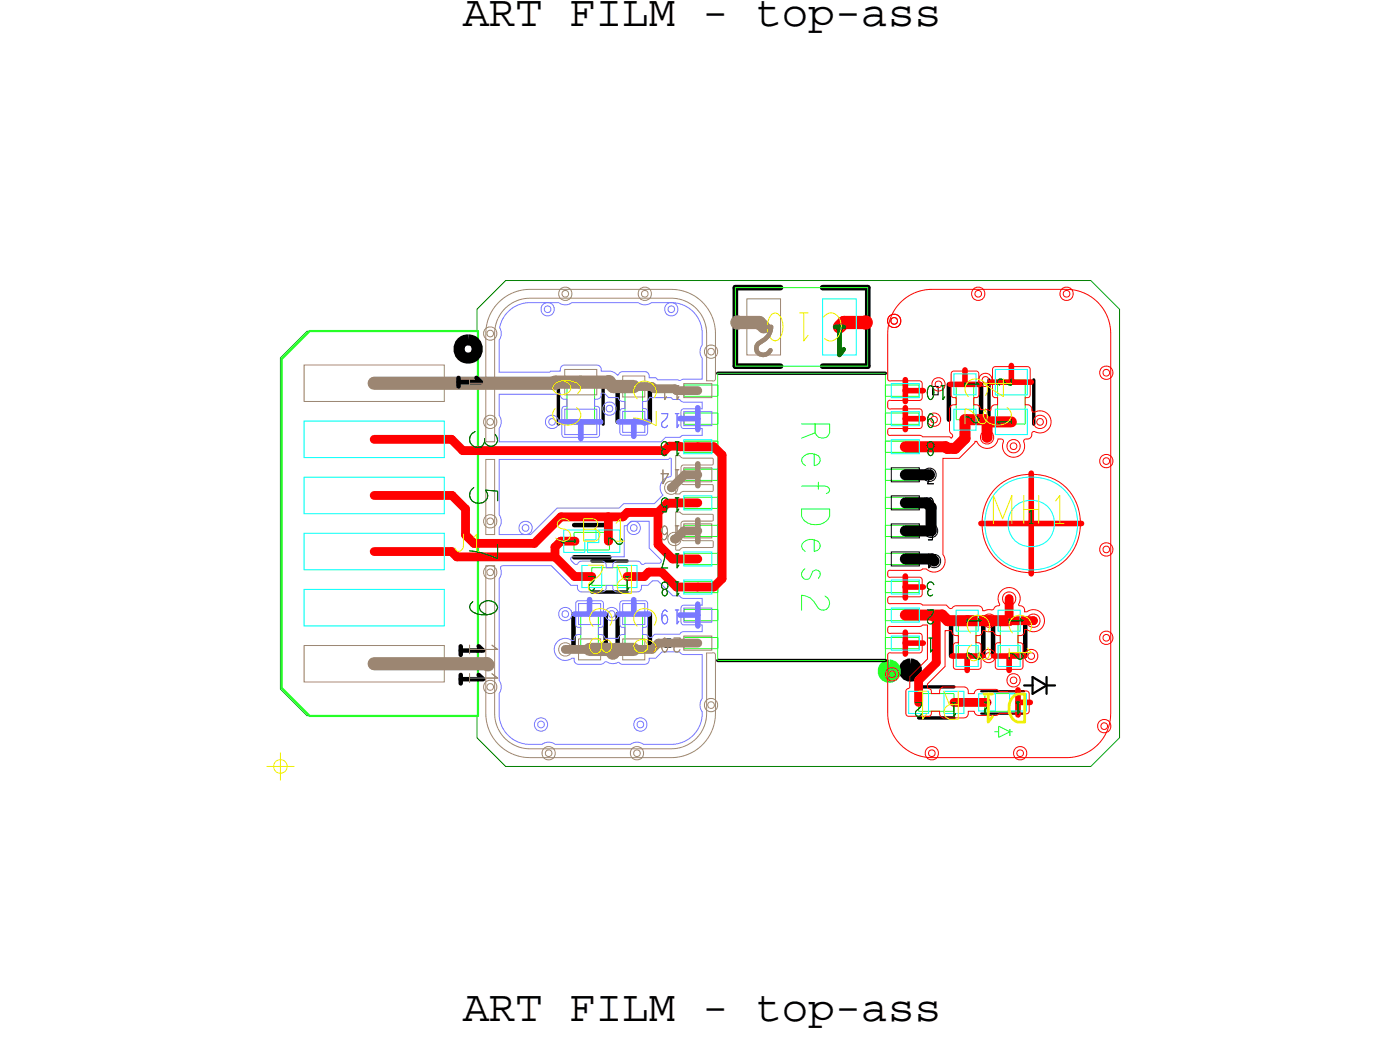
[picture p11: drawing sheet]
<svg xmlns="http://www.w3.org/2000/svg" width="63mm" height="47mm" viewBox="0 0 63 47" stroke-linecap="round" stroke-linejoin="round" font-family="sans-serif">
<defs><g id="words">
<g font-size="2">
<text x="21" y="1.2">ART FILM - top-ass</text>
<text x="21" y="46.2">ART FILM - top-ass</text>
</g>
<g font-size="1.3" fill="#9c8672">
<text x="35.1" y="14.8" transform="rotate(-180 35.1 14.8)">2</text>
<text x="26.3" y="19.3" transform="rotate(-90 26.3 19.3)">C9</text>
</g>
<g font-size="1.3" fill="#007100">
<text x="38.5" y="14.8" transform="rotate(-180 38.5 14.8)">1</text>
<text x="21.3" y="19.4" transform="rotate(90 21.3 19.4)">3</text>
<text x="45.8" y="19.3" transform="rotate(-90 45.8 19.3)">C4</text>
</g>
<text font-size="1.3" fill="#26ff26" x="36.3" y="19" transform="rotate(90 36.3 19)">RefDes2</text>
<g font-size="1.3" fill="#f0f000">
<text x="44.9" y="23.7">MH1</text>
<text x="21.3" y="24.5" transform="rotate(90 21.3 24.5)">7</text>
<text x="28.8" y="25.6" transform="rotate(-180 28.8 25.6)">R2</text>
<text x="46.5" y="31.4" transform="rotate(-180 46.5 31.4)">D1 R1</text>
</g>
<text font-size="1.3" x="21.3" y="28.9" transform="rotate(90 21.3 28.9)">11</text>
<g font-size="1" fill="#9c8672">
<text x="20.8" y="16.8" transform="rotate(90 20.8 16.8)">1</text>
<text x="28.7" y="17.2" transform="rotate(90 28.7 17.2)">C7</text>
<text x="20.9" y="29" transform="rotate(90 20.9 29)">11</text>
<text x="26.7" y="27.5" transform="rotate(90 26.7 27.5)">C8</text>
<text x="28.7" y="27.5" transform="rotate(90 28.7 27.5)">C6</text>
</g>
<g font-size="1" fill="#007100">
<text x="43.7" y="17.1" transform="rotate(90 43.7 17.1)">C2</text>
<text x="45.7" y="27.8" transform="rotate(90 45.7 27.8)">C1</text>
</g>
<g font-size="1" fill="#f0f000">
<text x="25" y="24.5">SB1</text>
<text x="43.8" y="27.8" transform="rotate(90 43.8 27.8)">C3</text>
</g>
<g font-size=".6" fill="#9c8672">
<text x="28.7" y="17.3" transform="rotate(90 28.7 17.3)">1</text>
<text x="30.9" y="17.5" transform="rotate(-180 30.9 17.5)">11</text>
<text x="30.9" y="21.3" transform="rotate(-180 30.9 21.3)">14</text>
<text x="30.9" y="23.8" transform="rotate(-180 30.9 23.8)">16</text>
<text x="26.7" y="29.2" transform="rotate(90 26.7 29.2)">2</text>
</g>
<g font-size=".6" fill="#007100">
<text x="42.9" y="17.5" transform="rotate(-180 42.9 17.5)">10</text>
<text x="43.7" y="17.2" transform="rotate(90 43.7 17.2)">1</text>
<text x="30.9" y="20" transform="rotate(-180 30.9 20)">13</text>
<text x="30.9" y="22.5" transform="rotate(-180 30.9 22.5)">15</text>
<text x="45.8" y="19.3" transform="rotate(-90 45.8 19.3)">1</text>
<text x="46.5" y="23.7">1</text>
<text x="26" y="24.7" transform="rotate(-90 26 24.7)">1</text>
<text x="28.6" y="26.1" transform="rotate(-180 28.6 26.1)">1</text>
<text x="30.9" y="25.1" transform="rotate(-180 30.9 25.1)">17</text>
<text x="30.9" y="26.3" transform="rotate(-180 30.9 26.3)">18</text>
<text x="42.3" y="28.9" transform="rotate(-180 42.3 28.9)">1</text>
<text x="42.3" y="26.3" transform="rotate(-180 42.3 26.3)">3</text>
<text x="43.8" y="27.9" transform="rotate(90 43.8 27.9)">1</text>
<text x="45.7" y="27.9" transform="rotate(90 45.7 27.9)">1</text>
<text x="43.4" y="31.8" transform="rotate(-180 43.4 31.8)">1</text>
</g>
<g font-size=".6" fill="#7979ff">
<text x="26.3" y="19.3" transform="rotate(-90 26.3 19.3)">1</text>
<text x="30.9" y="18.7" transform="rotate(-180 30.9 18.7)">12</text>
<text x="26.7" y="27.6" transform="rotate(90 26.7 27.6)">1</text>
<text x="28.7" y="27.6" transform="rotate(90 28.7 27.6)">1</text>
<text x="30.9" y="27.6" transform="rotate(-180 30.9 27.6)">19</text>
</g>
<g font-size=".6">
<text x="42.3" y="21.3" transform="rotate(-180 42.3 21.3)">7</text>
<text x="42.3" y="23.8" transform="rotate(-180 42.3 23.8)">5</text>
<text x="42.3" y="22.5" transform="rotate(-180 42.3 22.5)">6</text>
<text x="42.3" y="25.1" transform="rotate(-180 42.3 25.1)">4</text>
</g>
<g font-size=".6" fill="#f00">
<text x="42.3" y="18.7" transform="rotate(-180 42.3 18.7)">9</text>
<text x="27.6" y="24.3" transform="rotate(90 27.6 24.3)">2</text>
<text x="42.3" y="27.6" transform="rotate(-180 42.3 27.6)">2</text>
</g>
<text font-size=".6" fill="#26ff26" x="30.9" y="28.9" transform="rotate(-180 30.9 28.9)">20</text>
<text font-size=".6" fill="#f0f000" x="45.7" y="29.5" transform="rotate(90 45.7 29.5)">2</text>
<text font-size=".5" fill="#007100" x="46.3" y="31.8" transform="rotate(-180 46.3 31.8)">1</text>
</g></defs>
<!-- layer: Board Outline -->
<path d="M13.9 15h7.7v-1l1.3-1.3h26.5l1.3 1.3v19.4l-1.3 1.3h-26.5l-1.3-1.3v-1h-7.7l-1.2-1.2v-15z" fill="none" stroke="#008000" stroke-width=".05"/>
<!-- layer: Components -->
<g fill="none" stroke="#26ff26" stroke-width=".05">
<path d="M25.7 17.2h1.2zM25.7 19.2h1.2zM26.9 17.2v2zM28.3 17.5v1.6zM28.3 19.1h.8zM28.3 17.5h.8zM31 17.4h1.5zM31 17.9h1.5zM31 18.7h1.5zM31 19.2h1.5zM31 20h1.5zM32.5 17.4v.5z"/>
<path d="M32.5 18.7v.5zM32.5 20v.5zM32.5 16.9h7.6zM32.5 16.9v13zM33.3 13h6v3.6h-6zM40.1 20v.5zM40.1 20h1.5zM40.1 18.7v.5zM40.1 19.2h1.5zM40.1 18.7h1.5zM40.1 17.4v.5zM40.1 17.9h1.5z"/>
<path d="M40.1 17.4h1.5zM40.1 16.9v13zM41.6 20v.5zM41.6 18.7v.5zM41.6 17.4v.5zM43.3 17.4v1.6zM43.3 19h.8zM43.3 17.4h.8zM45.2 17.2h1.2zM45.2 19.2h1.2zM46.4 17.2v2zM26 24.9h1.6z"/>
<path d="M26 24.1v.8zM26.3 27.8v1.6zM26.3 29.4h.8zM26.3 27.8h.8zM27.6 24.1v.8zM28.3 27.8v1.6zM28.3 29.4h.8zM28.3 27.8h.8zM31 20.5h1.5zM31 21.2h1.5zM31 21.7h1.5zM31 22.5h1.5z"/>
<path d="M31 23h1.5zM31 23.8h1.5zM31 24.3h1.5zM31 25.1h1.5zM31 25.6h1.5zM31 26.3h1.5zM31 26.8h1.5zM31 27.6h1.5zM31 28.1h1.5zM31 28.9h1.5zM31 29.4h1.5zM32.5 21.2v.5z"/>
<path d="M32.5 22.5v.5zM32.5 23.8v.5zM32.5 25.1v.5zM32.5 26.3v.5zM32.5 27.6v.5zM32.5 28.9v.5zM32.5 29.9h7.6zM40.1 22.5h1.5zM40.1 21.2v.5zM40.1 21.7h1.5zM40.1 21.2h1.5zM40.1 20.5h1.5z"/>
<path d="M40.1 28.9v.5zM40.1 29.4h1.5zM40.1 28.9h1.5zM40.1 27.6v.5zM40.1 28.1h1.5zM40.1 27.6h1.5zM40.1 26.3v.5zM40.1 26.8h1.5zM40.1 26.3h1.5zM40.1 25.1v.5zM40.1 25.6h1.5zM40.1 25.1h1.5z"/>
<path d="M40.1 23.8v.5zM40.1 24.3h1.5zM40.1 23.8h1.5zM40.1 22.5v.5zM40.1 23h1.5zM41.6 21.2v.5zM41.6 28.9v.5zM41.6 27.6v.5zM41.6 26.3v.5zM41.6 25.1v.5zM41.6 23.8v.5zM41.6 22.5v.5z"/>
<path d="M43.4 28.1v1.6zM43.4 29.7h.8zM43.4 28.1h.8zM45 33.1h.2zM45.2 33.4l.5-.3zM45.2 32.9v.5zM45.2 32.9l.5 .2zM45.3 28.1v1.6zM45.3 29.7h.8zM45.3 28.1h.8zM45.7 33v.3zM45.7 33.1h.2z"/>
</g>
<path d="M41 30.1h.2h.2l.1 .2-.1 .2-.2 .1-.2-.1v-.2z" fill="none" stroke="#000" stroke-width=".51"/>
<path d="M40.1 30.2l.2-.1 .2 .1v.2v.2l-.2 .1-.2-.1-.1-.2z" fill="none" stroke="#26ff26" stroke-width=".51"/>
<path d="M27.3 17.2v2zM32.5 16.9h7.6zM46.8 17.2v2zM32.5 29.9h7.6z" fill="none" stroke="#000" stroke-width=".15"/>
<path d="M28 17.5v1.6zM43 17.4v1.6zM26 27.8v1.6zM26 25.2h1.6zM28 27.8v1.6zM43.1 28.1v1.6zM45 28.1v1.6z" fill="none" stroke="#000" stroke-width=".2"/>
<path d="M12.8 16.3l1.2-1.3zM12.8 16.3v14.8zM14 15h7.6zM21.6 15v17.4zM12.8 31.1l1.2 1.3zM14 32.4h7.6z" fill="none" stroke="#26ff26" stroke-width=".1"/>
<path d="M46.8 31.4l.6-.4zM46.8 30.6v.8zM46.8 30.6l.6 .4zM47.4 30.6v.8zM47.4 31h.4z" fill="none" stroke="#000" stroke-width=".1"/>
<path d="M33.3 13h2zM33.3 13v3.6zM33.3 16.6h2zM37.3 13h2zM37.3 16.6h2zM39.3 13v3.6z" fill="none" stroke="#000" stroke-width=".25"/>
<!-- layer: Nets -->
<g fill="none" stroke="#7979ff" stroke-width=".25">
<path d="M26.3 19.1h.9zM26.3 19.1v.8zM28 19.1h.7zM28.7 19.1v.7zM30.8 19h.8zM31.6 18.5v.5zM31.6 19v.5zM26 27.8h.7zM26.7 27.1v.7zM28 27.8h.7zM28.7 27.1v.7zM30.8 27.8h.8z"/>
<path d="M31.6 27.3v.5zM31.6 27.8v.5z"/>
</g>
<g fill="none" stroke="#7979ff" stroke-width=".05">
<path d="M22.6 17.9l2.5-.1a.17 .17 0 0 1 .2 0 .17 .17 0 0 1 .1 .2l.3 .1v.3h-.2l-.1 .1v1.2l.1 .1h1.6l.1-1.3-.3-.1v-.3l.3-.1v-.2h.2l.2 .2h.4l.1 .2h.2v.3l-.2 .1v1l.1 .1 1.1-.1v-1l-.2-.1v-.3l.2-.1 .1-.1h1l.5 .2h.9v.3h-.9l-.1 .1 .1 .8h.9v.3l-1.7 .1-.2 .2h-7.3v-.6l.1-.3-.1-.3zM23 14.1l.4-.3 .5-.1h1.4l.3 .1 .3-.1h3l.3 .1 .3-.1h.9a1.4 1.4 0 0 1 1.4 1.4v.5l-.1 .3 .1 .3v1h-2l-.1-.1h-.3v-.2l-.2-.1-1.1 .1a.17 .17 0 0 1-.2 .1 .17 .17 0 0 1-.1-.2h-.6v-.2l-.2-.1h-1.4l-.2 .1v.2h-2.8v-1.4l.1-.3a.87 .87 0 0 1 .3-1zM24.6 13.8l.2-.1 .2 .1 .1 .2-.1 .2-.2 .1-.2-.1-.1-.2zM24.7 13.9h.1h.1v.2h-.1h-.1zM24.8 18.9l.2-.1 .2 .1 .1 .2-.1 .2-.2 .1-.2-.1-.1-.2zM24.9 19h.1h.1v.2h-.1h-.1zM25.6 18.5h1.4v1.2h-1.4zM27.4 18.3l.2-.1 .2 .1 .1 .2-.1 .2-.2 .1-.2-.1-.1-.2zM27.5 18.4h.1h.1v.2h-.1h-.1zM28.2 18.6h1v1h-1zM30.2 13.8l.2-.1 .2 .1 .1 .2-.1 .2-.2 .1-.2-.1-.1-.2zM30.3 13.9h.1h.1v.2h-.1h-.1z"/>
<path d="M31 18.6h1.2v.7h-1.2zM22.6 20.8h7.7l.1-.1v.8l-.4 .3-.1 .3 .1 .3-.4 .4h-1.4l-.2 .2h-2.8l-1.2 1.2h-1.4l.1-.6-.1-.3zM22.7 25.6h2.3l.9 .9h.3v.2l.1 .1h1l.1-.1v-.2h.4v.2l.1 .1h1l.1-.1v-.2h.3l.2-.2h.3l.7 .7h.3l.2 .1h.8v.3h-.9l-.1 .1 .1 .7 .9 .1v.3h-.9l-.1 .1h-1.2l-.1 .2-.4-.2v-.3l.2-.1v-1.1h-1.2v.1v1l.2 .1v.3l-.2 .1-.1 .1h-.6l-.1-.2h-.2v-.3l.2-.1v-1.1h-1.1l-.1 .1v1l.2 .1v.3l-.2 .1-.1 .2-.4-.1-.2 .1-.2 .1-.1 .3 .1 .2 .1 .2 .3 .1 .4-.1v.2l.2 .1h1l.2-.1h.3h.3l.2 .1h1l.2-.1v-.2h.3l.3-.3 1.8 .1v2l-.1 .4a1.31 1.31 0 0 1-1.3 1.7h-1.3l-.3-.1-.3 .1h-3.4l-.3-.1-.3 .1h-.6a1.4 1.4 0 0 1-1.3-1.4v-.9l.1-.3-.1-.3v-4.6zM23.6 23.7l.2-.1 .2 .1 .1 .2-.1 .2-.2 .1-.2-.1-.1-.2zM23.7 23.8h.1h.1v.2h-.1h-.1zM24.3 32.6l.2-.1 .2 .1 .1 .2-.1 .2-.2 .1-.2-.1-.1-.2zM24.4 32.7h.1h.1v.2h-.1h-.1zM25.4 27.6l.2-.1 .2 .1 .1 .2-.1 .2-.2 .1-.2-.1-.1-.2zM25.5 27.7h.1h.1v.2h-.1h-.1zM25.9 25.2h2.4v-1.4l.3-.2h.8v1.2l.5 .6v.1l-.8 .1-.2-.2h-1l-.1 .1v.2h-.4v-.2l-.1-.1h-1l-.2 .2-.2-.2zM26.2 27.3h1v1h-1zM27.5 27.6l.2-.1 .2 .1 .1 .2-.1 .2-.2 .1-.2-.1-.1-.2z"/>
<path d="M27.6 27.7l.1-.1 .1 .1v.2h-.1h-.1zM28.2 27.3h1v1h-1zM28.5 23.7l.2-.1 .2 .1 .1 .2-.1 .2-.2 .1-.2-.1-.1-.2zM28.6 23.8h.1h.1v.2h-.1h-.1zM28.8 32.6l.2-.1 .2 .1 .1 .2-.1 .2-.2 .1-.2-.1-.1-.2zM28.9 32.7h.1h.1v.2h-.1h-.1zM31 27.5h1.2v.7h-1.2z"/>
</g>
<path d="M41 21.5h1.1zM41 22.8h1zM41 24h1.2zM41 25.3h1.2zM42.2 23v1z" fill="none" stroke="#000" stroke-width=".5"/>
<path d="M40.4 21.2h1.2v.6h-1.2zM40.4 23.7h1.2v.7h-1.2zM40.4 22.4h1.2v.7h-1.2zM40.4 25h1.2v.6h-1.2zM42.1 25.2l.2-.1 .2 .1 .1 .2-.1 .2-.2 .1-.2-.1-.1-.2z" fill="none" stroke="#000" stroke-width=".05"/>
<g fill="none" stroke="#f00" stroke-width=".4">
<path d="M16.9 19.9h3.5zM20.4 19.9l.6 .5zM16.9 25h3.5zM16.9 22.4h3.6zM20.4 25l.3 .2zM20.5 22.4l.6 .6zM20.7 25.2h4.4zM21 20.4h9.1zM21.1 23v1.2zM21.5 24.6h2.7zM24.2 24.6l1.2-1.2zM25.1 24.8v.4z"/>
<path d="M25.1 25.2l.9 .9zM25.4 23.4h2.2zM26 26.1h.8zM27.6 23.4h.6zM27.6 23.4v1.1zM28.4 26.1h.8zM28.4 23.2h1.4zM28.4 23.2l-.2 .2zM29.4 25.9h.6zM29.4 25.9l-.2 .2zM29.8 23.2l.4-.4zM29.8 24.6l.7 .7z"/>
<path d="M29.8 23.2v1.4zM30 25.9l.6 .7zM30.5 25.3h1.1zM30.6 22.8h1zM30.6 26.6h1zM30.8 20.2h.8zM31.6 20.2h.7zM31.6 26.6h.7zM32.3 20.2l.4 .4zM32.3 26.6l.4-.4zM32.7 20.6v5.6zM41.6 30.8v1z"/>
<path d="M42.4 28v2zM42.4 30l-.8 .8zM45.7 27.1v1zM45.7 28.1h1.1zM46.8 28.1h.1"/>
</g>
<g fill="none" stroke="#0ff" stroke-width=".05">
<path d="M13.8 19.1h6.3v1.6h-6.3zM31 19.9h1.2v.6h-1.2zM37.3 13.5h1.5v2.6h-1.5zM40.4 18.6h1.2v.7h-1.2zM40.4 17.4h1.2v.6h-1.2zM40.4 19.9h1.2v.6h-1.2zM43.2 16.9h1v1h-1zM43.2 18.5h1v1h-1zM45.1 16.7h1.4v1.2h-1.4zM45.1 18.5h1.4v1.2h-1.4zM13.8 24.1h6.3v1.7h-6.3zM13.8 26.7h6.3v1.6h-6.3z"/>
<path d="M13.8 21.6h6.3v1.7h-6.3zM25.5 24h1.5v.4h-.5v.6h-1zM27.1 24h1v1h-1.5v-.4h.5zM31 22.4h1.2v.7h-1.2zM31 25h1.2v.6h-1.2zM31 26.3h1.2v.6h-1.2zM40.4 28.8h1.2v.6h-1.2zM40.4 26.3h1.2v.6h-1.2zM40.4 27.5h1.2v.7h-1.2zM43.3 29.2h1v1h-1zM43.3 27.6h1v1h-1zM45.2 29.2h1v1h-1z"/>
<path d="M45.2 27.6h1v1h-1z"/>
<circle cx="46.7" cy="23.7" r="2.11"/>
<circle cx="46.7" cy="23.7" r="1.06"/>
</g>
<path d="M16.9 17.4h8.2zM26.3 17.3h1.3zM27.6 17.3l.2 .2zM27.8 17.5h.9zM33.4 14.6h1zM16.9 30.1h5.2zM27.6 29.4l.2 .1zM27.9 29.4l-.1 .1zM27.9 29.4h.8z" fill="none" stroke="#9c8672" stroke-width=".6"/>
<path d="M31.6 21v.5zM31.6 21.5v.5zM31.6 23.5v.5zM31.6 24v.5z" fill="none" stroke="#9c8672" stroke-width=".25"/>
<path d="M29.6 17.6h1zM30.6 17.7h1zM25.6 29.4h1.1zM29.5 29.4l.3-.3zM29.8 29.1h1.8zM30.4 22.1h.1M31 24h.6zM31 21.5h.6zM31 21.5l-.6 .6z" fill="none" stroke="#9c8672" stroke-width=".4"/>
<g fill="none" stroke="#9c8672" stroke-width=".05">
<path d="M13.8 16.5h6.3v1.7h-6.3zM22 14.9l.2-.1 .2 .1 .1 .2-.1 .2-.2 .1-.2-.1-.1-.2zM22 18.9l.2-.1 .2 .1 .1 .2-.1 .2-.2 .1-.2-.1-.1-.2zM22.1 15h.1h.1v.2h-.1h-.1zM22.1 19h.1h.1v.2h-.1h-.1zM22.6 13.7l.6-.4 .7-.2h6.5a2 2 0 0 1 2 2v2l-.1 .1h-.3v-2.1a1.6 1.6 0 0 0-1.6-1.6h-6.4a1.6 1.6 0 0 0-1.6 1.6v4.9h-.4v-5.1l.2-.7zM24.9 17.1h.2h.2l.1 .3-.1 .2-.2 .1-.2-.1-.1-.2zM25 17.3l.1-.1 .1 .1v.1l-.1 .1-.1-.1zM25.4 13.1l.2-.1 .2 .1 .1 .2-.1 .2-.2 .1-.2-.1-.1-.2zM25.5 13.2h.1h.1v.2h-.1h-.1zM25.6 16.7h1.4v1.2h-1.4zM27.3 17.1l.3-.1 .2 .1 .1 .2-.1 .2-.2 .1-.3-.1v-.2z"/>
<path d="M27.4 17.2h.2h.1v.2l-.1 .1-.2-.1zM28.2 17h1v1h-1zM29 13.1l.2-.1 .2 .1 .1 .2-.1 .2-.2 .1-.2-.1-.1-.2zM29.1 13.2h.1h.1v.2h-.1h-.1zM31 17.4h1.2v.6h-1.2zM32 15.7l.2-.1 .2 .1 .1 .2-.1 .2-.2 .1-.2-.1-.1-.2zM32.1 15.8h.1h.1v.2l-.1 .1-.1-.1zM33.2 14.4l.2-.1 .2 .1 .1 .2-.1 .2-.2 .1-.2-.1-.1-.2zM33.3 14.5h.1h.1v.2h-.1h-.1zM33.8 13.5h1.5v2.6h-1.5zM13.8 29.2h6.3v1.7h-6.3zM22 25.7l.2-.1 .2 .1 .1 .2-.1 .2-.2 .1-.2-.1-.1-.2z"/>
<path d="M22 23.4l.2-.1 .2 .1 .1 .2-.1 .2-.2 .1-.2-.1-.1-.2zM22 30.9l.2-.1 .2 .1 .1 .2-.1 .2-.2 .1-.2-.1-.1-.2zM22 20.8h.4v3.4h-.4zM22 25.6h.4v6.7a1.6 1.6 0 0 0 1.6 1.6h6.4a1.6 1.6 0 0 0 1.6-1.6v-2.7h.3l.1 .1v2.6a2 2 0 0 1-2 2h-6.4a2 2 0 0 1-2-2zM22.1 25.8h.1h.1v.2l-.1 .1-.1-.1zM22.1 23.5h.1h.1v.2h-.1h-.1zM24.6 33.9l.2-.1 .3 .1v.2v.2l-.3 .1-.2-.1-.1-.2zM24.7 34h.1h.2v.2h-.2h-.1zM25.4 29.2l.2-.1 .2 .1 .1 .2-.1 .2-.2 .1-.2-.1-.1-.2zM25.5 29.3h.1h.1v.2h-.1h-.1zM26.2 28.9h1v1h-1zM27.5 29.3l.3-.1 .2 .1 .1 .2-.1 .3h-.2h-.3v-.3z"/>
<path d="M27.6 29.5l.2-.1 .1 .1v.1l-.1 .1-.2-.1zM28.2 28.9h1v1h-1zM28.6 33.9l.2-.1 .3 .1v.2v.2l-.3 .1-.2-.1-.1-.2zM28.7 34h.1h.2v.2h-.2h-.1zM30.2 21.9l.2-.1 .2 .1 .1 .2-.1 .2-.2 .1-.2-.1-.1-.2zM30.3 22l.1-.1 .1 .1v.2h-.1h-.1zM30.3 24.2l.2-.1 .3 .1v.2v.2l-.3 .1-.2-.1-.1-.2zM30.4 24.3h.1h.2v.2h-.2h-.1zM30.6 20.6l.4 .1 1.3 .1v.2l-1.4 .1-.1 .7 .2 .1h1.3v.3h-1.3l-.4 .2zM30.6 23.2l.4 .1h1.3v.3h-1.4l-.1 .8 .2 .1h1.3v.3h-1.3l-.4 .1zM31 21.2h1.2v.6h-1.2zM31 23.7h1.2v.7h-1.2z"/>
<path d="M31 28.8h1.2v.6h-1.2zM32 31.7l.2-.1 .2 .1 .1 .2-.1 .2-.2 .1-.2-.1-.1-.2zM32.1 31.8h.1h.1v.2l-.1 .1-.1-.1z"/>
</g>
<g fill="none" stroke="#f00" stroke-width=".25">
<path d="M41 17.7h.8zM41 17.2v.5zM41 17.7v.5zM41 19h.8zM41 18.5v.5zM41 19v.5zM43 17.4h.7zM43.7 16.7v.7zM45.8 17.3h.9zM45.8 16.5v.8zM41 26.6h.8zM41 26.1v.5z"/>
<path d="M41 26.6v.5zM41 29.1h.8zM41 28.6v.5zM41 29.1v.5zM43.1 29.7h.7zM43.8 29.7v.7zM44.4 23.7h2.3zM45 29.7h.7zM45.7 29.7v.7zM46.7 23.7h2.3zM46.7 21.4v2.3zM46.7 23.7v2.3z"/>
</g>
<path d="M38.2 14.6h1z" fill="none" stroke="#f00" stroke-width=".6"/>
<g fill="none" stroke="#f00" stroke-width=".05">
<path d="M39 14.4l.2-.1 .2 .1 .1 .2-.1 .2-.2 .1-.2-.1-.1-.2zM39.1 14.5h.1h.1v.2h-.1h-.1zM40.3 14.3l.2-.1 .2 .1 .1 .2-.1 .2-.2 .1-.2-.1-.1-.2zM40.4 14.5l.1-.1 .1 .1v.1l-.1 .1-.1-.1zM40.8 13.7l.6-.4 .7-.2h6.2a2 2 0 0 1 2 2v17.4a2 2 0 0 1-2 1.8h-6.3a2 2 0 0 1-1.8-2v-2.7h1.4l.2-.2-.1-.7h-1.4l-.1-.3 1.6-.1h.2v1.5l-.8 .8v.5l-.2 .2 .1 1.1h1l.1-.2h.4v.2l.2 .1h.9l.1-.1v-.2h.3l.2 .2 2.3-.1v-.9l-.1-.1-2.2-.1-.2 .2h-.3v-.2l-.1-.1h-.9l-.2 .1v.2h-.4v-.2l-.2-.1v-.1l.8-.8v-1.6h.3l.1 .1 .2 .1v.3l-.2 .1v1v.1l1.2-.1v-1l-.2-.1v-.3l.2-.1 .1-.1h.4l.2 .2h.2v.3l-.2 .1v1.1h1.2v-1.1l-.2-.1v-.3l.2-.1 .1-.2 .4 .1 .3-.1 .2-.3-.1-.4-.3-.2-.5 .1v-.2l-.3-.1 .1-.3-.1-.3-.3-.2-.5 .2-.1 .3 .1 .3-.3 .2h-.2a.2 .2 0 0 1-.3-.1l-.2-.1h-1l-.3 .2-.1-.2-2.6-.1-.1-.2 .1-.1h1.4l.1-.7-.2-.2h-1.3l-.1-.2 1.7-.1 .5 .1 .3-.3v-4.8h.7l.8-.8 .3 .3h.4l.2-.2 .1-.2h.2v.4l.2 .3 .2 .1h.3l.3-.3v-.5l.3-.1 .1-.3 .3 .1 .3-.1 .2-.3v-.2l-.3-.3-.2-.1-.3 .1-.1-.3-.3-.1v-.3l.3-.1-.1-1.3h-1.5l-.2 .1v1.2l.3 .1v.3l-.2 .1-.2 .2-.4-.1-.1-.1-.2-.1v-.3l.2-.1v-1.1l-1.2 .1v1l.2 .1v.3l-.2 .1-.1 .1v1l.1 .2v.1h-.1l-2.8-.1v-.2l.1-.1h1.3l.2-.1-.1-.8h-1.4l-.1-.1 .1-.3h1.3l.2-.1-.1-.7-1.4-.1h-.1v-2.4l.2-.6zM42.1 18.8l.2-.1 .2 .1 .1 .2-.1 .2-.2 .1-.2-.1-.1-.2zM42.3 17.2l.2-.1 .2 .1 .1 .2-.1 .2-.2 .1-.2-.1-.1-.2zM44.1 13.1l.2-.1 .2 .1 .1 .2-.1 .2-.2 .1-.2-.1-.1-.2zM44.2 13.2h.1h.1v.2l-.1 .1-.1-.1zM44.4 17l.2-.1 .3 .1v.2v.2l-.3 .1-.2-.1-.1-.2zM44.5 19.6l.2-.1 .2 .1 .1 .2-.1 .2-.2 .1-.2-.1-.1-.2zM44.5 17.1h.1h.2v.2h-.2h-.1z"/>
<path d="M44.6 19.7h.1h.1v.2h-.1h-.1zM45.7 20l.2-.1 .2 .1 .1 .2-.1 .2-.2 .1-.2-.1-.1-.2zM46.9 18.9l.2-.1 .2 .1 .1 .2-.1 .2-.2 .1-.2-.1-.1-.2zM47 19h.1h.1v.2h-.1h-.1zM48.1 13.1l.2-.1 .2 .1 .1 .2-.1 .2-.2 .1-.2-.1-.1-.2zM48.2 13.2h.1h.1v.2l-.1 .1-.1-.1zM49.9 16.7l.2-.1 .2 .1 .1 .2-.1 .2-.2 .1-.2-.1-.1-.2zM50 16.8l.1-.1 .1 .1v.1l-.1 .1-.1-.1zM40.2 30.3l.2-.1 .2 .1 .1 .2-.1 .2-.2 .1-.2-.1-.1-.2zM40.3 30.5l.1-.1 .1 .1v.1l-.1 .1-.1-.1zM42 33.9l.2-.1 .2 .1 .1 .2-.1 .2-.2 .1-.2-.1-.1-.2zM42.1 34l.1-.1 .1 .1v.2h-.1h-.1z"/>
<path d="M44.5 29.5l.3-.1 .2 .1 .1 .2-.1 .2-.2 .1-.3-.1v-.2zM44.6 27.9l.2-.1 .2 .1 .1 .2-.1 .2-.2 .1-.2-.1-.1-.2zM44.6 29.6h.2h.1v.2h-.1h-.2zM44.7 28l.1-.1 .1 .1v.2h-.1h-.1zM45.5 26.9l.2-.1 .2 .1 .1 .2-.1 .2-.2 .1-.2-.1-.1-.2zM45.6 27h.1h.1v.2h-.1h-.1zM45.7 30.6l.2-.1 .2 .1 .1 .2-.1 .2-.2 .1-.2-.1-.1-.2zM45.8 30.7h.1h.1v.2h-.1h-.1zM45.8 20.1h.1h.1v.2h-.1h-.1zM46 33.9l.2-.1 .2 .1 .1 .2-.1 .2-.2 .1-.2-.1-.1-.2zM46.1 34l.1-.1 .1 .1v.2h-.1h-.1zM46.5 29.5l.2-.1 .2 .1 .1 .2-.1 .2-.2 .1-.2-.1-.1-.2z"/>
<path d="M46.6 29.6h.1h.1v.2h-.1h-.1zM46.6 27.9l.2-.1 .2 .1 .1 .2-.1 .2-.2 .1-.2-.1-.1-.2zM46.7 28h.1h.1v.2h-.1h-.1zM49.8 32.7l.2-.1 .2 .1 .1 .2-.1 .2-.2 .1-.2-.1-.1-.2zM49.9 32.8l.1-.1 .1 .1v.1l-.1 .1-.1-.1zM49.9 20.7l.2-.1 .2 .1 .1 .2-.1 .2-.2 .1-.2-.1-.1-.2zM49.9 24.7l.2-.1 .2 .1 .1 .2-.1 .2-.2 .1-.2-.1-.1-.2zM49.9 28.7l.2-.1 .2 .1 .1 .2-.1 .2-.2 .1-.2-.1-.1-.2zM50 20.8l.1-.1 .1 .1v.1l-.1 .1-.1-.1zM50 24.8l.1-.1 .1 .1v.1l-.1 .1-.1-.1zM50 28.8l.1-.1 .1 .1v.1l-.1 .1-.1-.1z"/>
<circle cx="46.7" cy="23.7" r="2.24"/>
</g>
<path d="M43.7 19.9l-.4 .4zM43.7 19v.9zM44.7 19.1v.7zM41 20.2h1.8zM41 27.8h1.2zM42.2 27.8h.5zM42.7 27.8l.2 .3zM42.8 20.2l.1 .1zM42.9 20.3h.4zM42.9 28.1h.9zM43.8 28.1h1zM44.8 28.1h.9z" fill="none" stroke="#f00" stroke-width=".5"/>
<!-- layer: Text -->
<path d="M38 14.8v1.3l.2-.3" fill="none" stroke="#007100" stroke-width=".2"/>
<path d="M42.1 25.1v.6l.2-.4h-.3M42.2 21.3l-.2 .6h.3M42.3 22.8l-.1 .1a.17 .17 0 0 1-.2-.2 .17 .17 0 0 1 .2-.1 .37 .37 0 0 1-.1 .6l-.1-.1M42.3 23.9a.17 .17 0 0 0-.2 0 .17 .17 0 0 0-.1 .2 .17 .17 0 0 0 .2 .1v.2h-.2" fill="none" stroke="#000" stroke-width=".05"/>
<g fill="none" stroke="#007100" stroke-width=".05">
<path d="M22.4 19.7a.31 .31 0 0 1 0 .5 .31 .31 0 0 1-.5-.2M30.7 20v.6v-.1M42.1 17.5a.32 .32 0 0 1 .2 .3 .32 .32 0 0 1-.2 .3 .51 .51 0 0 1 0-.6zM42.3 18.8l-.1-.1a.32 .32 0 0 0-.2 .3 .32 .32 0 0 0 .2 .3 .18 .18 0 0 0 .1-.2 .18 .18 0 0 0-.3-.1v.1M42.7 17.5v.6l.1-.1M21.4 27.2l-.1 .3a.76 .76 0 0 0 1.2 0 .4 .4 0 0 0-.4-.3 .4 .4 0 0 0-.3 .4l.2 .2M21.5 22.1a.39 .39 0 0 0-.2 .5 .39 .39 0 0 0 .6 .1 .39 .39 0 0 0 .1-.5h.5v.5M22.5 24.6v.7l-1.2-.4M30 26.4a.18 .18 0 0 1 .3 .1 .18 .18 0 0 1-.3 .2v.3a.16 .16 0 0 0 .2-.2 .16 .16 0 0 0-.2-.1zM30.1 20.3a.14 .14 0 0 0-.1 .2 .14 .14 0 0 0 .2 .1M30.1 25.1l-.1 .6h.2M30.3 22.6a.17 .17 0 0 0-.3 0 .17 .17 0 0 0 0 .2 .17 .17 0 0 0 .2 .1v.3h-.2"/>
<path d="M30.7 22.5v.7v-.2M30.7 25.1v.6v-.1M30.7 26.3v.7v-.1M42 27.6h.3l-.1 .2-.2 .2a.14 .14 0 0 0 .1 .2 .14 .14 0 0 0 .2-.1M42 20a.18 .18 0 0 1 .3 .2 .18 .18 0 0 1-.2 .2v.2a.16 .16 0 0 0 .2-.2 .16 .16 0 0 0-.3-.1zM42.1 26.7a.14 .14 0 0 0-.1 .2 .14 .14 0 0 0 .2 0M42.1 28.9v.6l.1-.1"/>
</g>
<path d="M34.2 14.8h.7a.85 .85 0 0 1-.6 .8 .32 .32 0 0 0 .1 .5 .32 .32 0 0 0 .5-.2" fill="none" stroke="#9c8672" stroke-width=".2"/>
<path d="M22.3 17.2l.2 .2h-1.2M30.1 17.5v.6l.1-.1M30.7 17.5v.6v-.1M22.3 30.5l.2 .2h-1.2M22.3 29.2l.2 .2h-1.2M30 21.3v.6l.3-.5h-.4M30 28.9a.32 .32 0 0 1 .3 .3 .32 .32 0 0 1-.3 .3 .51 .51 0 0 1 0-.6zM30.2 24.1a.17 .17 0 0 1-.2-.1 .17 .17 0 0 1 .1-.2 .37 .37 0 0 1-.1 .6M30.5 28.9h.3l-.1 .2-.1 .2a.14 .14 0 0 0 0 .2 .14 .14 0 0 0 .2-.1M30.7 21.3v.6v-.1M30.7 23.8v.6v-.1" fill="none" stroke="#9c8672" stroke-width=".05"/>
<path d="M30 18.7h.2v.2l-.2 .2a.14 .14 0 0 0 0 .2 .14 .14 0 0 0 .2 0M30.7 18.7v.7v-.2M30.2 27.7v-.1a.32 .32 0 0 0-.2 .3 .32 .32 0 0 0 .2 .3 .18 .18 0 0 0 0-.2 .18 .18 0 0 0-.2-.1v.1M30.7 27.6v.7v-.2" fill="none" stroke="#7979ff" stroke-width=".05"/>
<g fill="none" stroke="#f0f000" stroke-width=".05">
<path d="M25.5 17.2l.2 .1a.25 .25 0 0 1 0 .5 .36 .36 0 0 1-.5 .1 .36 .36 0 0 1 0-.6l.3-.1a.51 .51 0 0 1 .8 .5l-.1 .1M26.1 18.4a.45 .45 0 0 1 .2 .6 .45 .45 0 0 1-.6 .2 .51 .51 0 0 1-.5-.1 .51 .51 0 0 1-.1-.6M29.6 18a.49 .49 0 0 0-.1-.6 .49 .49 0 0 0-.6 0 .49 .49 0 0 0 0 .7M29.7 18.6v.7l-1-.4M35 14.2a.45 .45 0 0 1 .5 .6l-.1 .2a.35 .35 0 0 1-.3 .4 .35 .35 0 0 1-.3-.4v-.4zM36.2 14.2h.4M36.4 14.2v1.2l.2-.2M37.3 14.4a.45 .45 0 0 1 .6-.2 .45 .45 0 0 1 .2 .5 .51 .51 0 0 1-.2 .6 .51 .51 0 0 1-.6 0M44.5 18.5a.31 .31 0 0 1 .2 .5 .31 .31 0 0 1-.4 .1 .72 .72 0 0 0-.6-.6v.7M44.6 17.9a.49 .49 0 0 0-.1-.6 .49 .49 0 0 0-.6 0 .49 .49 0 0 0 0 .7M45.4 17.2v.8l-.9-.6h1.3M45.6 18.4a.45 .45 0 0 1 .2 .6 .45 .45 0 0 1-.6 .2 .51 .51 0 0 1-.5-.1 .51 .51 0 0 1-.1-.6"/>
<path d="M21 24.2v.6l-.2 .2-.2-.2M21.5 24.3l.1-.1v.8M25.8 23.6a.26 .26 0 0 0-.4-.1 .26 .26 0 0 0 0 .4 .38 .38 0 0 1 .4 .3 .39 .39 0 0 1-.6 .2M26.4 24h.5a.28 .28 0 0 1 .3 .2 .28 .28 0 0 1-.2 .3h-.6v-1h.5a.25 .25 0 0 1 .2 .2 .25 .25 0 0 1-.2 .3M26.6 25.6h.7a.85 .85 0 0 1-.6 .8 .32 .32 0 0 0 .1 .4 .32 .32 0 0 0 .5-.2M26.8 29a.29 .29 0 0 1 .3 0 .29 .29 0 0 1 .1 .3 .23 .23 0 0 0 .4 .2 .26 .26 0 0 0 .1-.4 .26 .26 0 0 0-.5 .1 .29 .29 0 0 1-.1 .3 .29 .29 0 0 1-.3 0l-.1-.3zM27.6 28.3a.49 .49 0 0 0-.1-.6 .49 .49 0 0 0-.6 0 .49 .49 0 0 0 0 .7M27.9 23.7l.2-.2v1M28.6 25.6v1.3h-.4a.34 .34 0 0 1-.2-.4 .34 .34 0 0 1 .2-.3h.4M29.1 28.9a.31 .31 0 0 1 .2 .5 .31 .31 0 0 1-.4 .1 .31 .31 0 0 1-.1-.5 .52 .52 0 0 1 .6 0 .52 .52 0 0 1 .3 .4l-.1 .1M29.6 28.3a.49 .49 0 0 0-.1-.6 .49 .49 0 0 0-.6 0 .49 .49 0 0 0 0 .7M44.7 29.3a.29 .29 0 0 1 .1 .4 .29 .29 0 0 1-.3 .1l-.2-.1"/>
<path d="M44.7 28.6a.49 .49 0 0 0-.1-.6 .49 .49 0 0 0-.6 0 .49 .49 0 0 0 0 .7M45 23.7v-1.3l.4 1.1 .4-1.1v1.3M46.4 22.4v1.3M46.5 29.4l.2 .1h-1M46.6 28.6a.49 .49 0 0 0-.1-.6 .49 .49 0 0 0-.6 0 .49 .49 0 0 0 0 .7M47 22.4v1.3M47.8 22.7l.2-.3v1.3"/>
</g>
<path d="M44.8 31.4v1.3l.1-.3M45.9 31.6l.2-.2h.3v1.3a.66 .66 0 0 1-.7-.4 .66 .66 0 0 1 .2-.7z" fill="none" stroke="#f0f000" stroke-width=".13"/>
<path d="M36.3 19.2h1.3v.4a.34 .34 0 0 1-.4 .2 .34 .34 0 0 1-.3-.2v-.4M36.3 23h1.3a.64 .64 0 0 1-.7 .8 .64 .64 0 0 1-.6-.8zM36.3 22h1.1l.2 .2-.2 .1M37.4 27a.32 .32 0 0 1 .2 .4 .32 .32 0 0 1-.5 .1 .85 .85 0 0 0-.8-.6v.7" fill="none" stroke="#26ff26" stroke-width=".05"/>
<path d="M21.6 17.1l.2 .2h-1" fill="none" stroke="#000" stroke-width=".2"/>
<!-- layer: Drawing Origin -->
<path d="M12.1 34.7h1.2M12.5 34.5l.2-.1 .2 .1 .1 .2-.1 .2-.2 .1-.2-.1-.1-.2zM12.7 34.1v1.2" fill="none" stroke="#ff0" stroke-width=".05"/>
<!-- layer: All Others -->
<circle cx="21.2" cy="15.8" r=".42" fill="none" stroke="#000" stroke-width=".5"/>
<use href="#words"/>
</svg>
